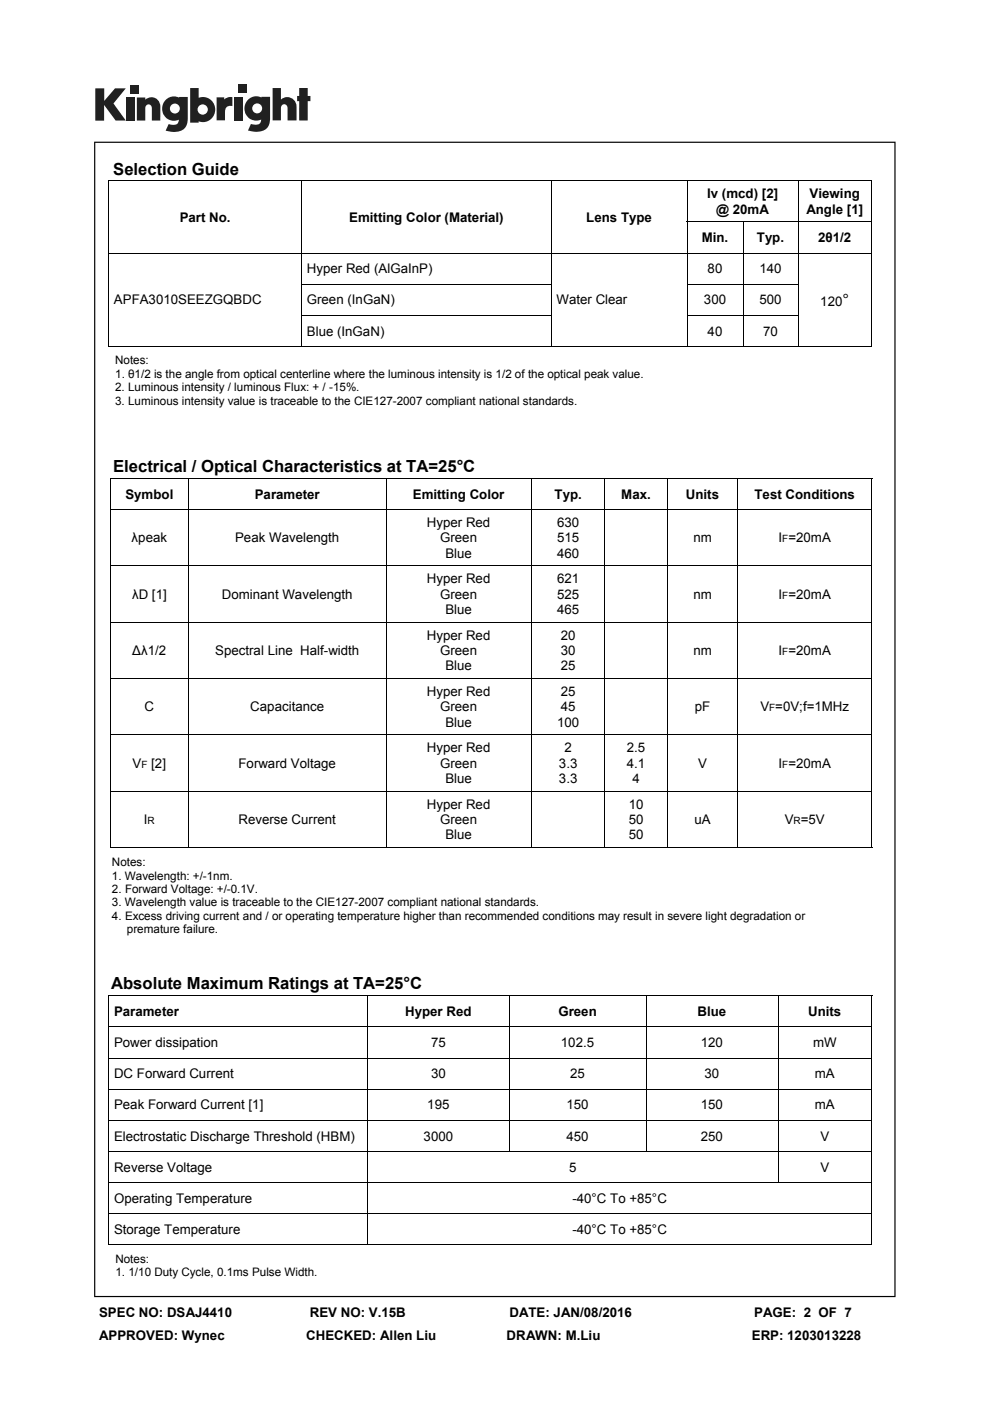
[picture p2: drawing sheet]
<svg xmlns="http://www.w3.org/2000/svg" width="210mm" height="297mm" viewBox="0 0 210 297" stroke-linecap="round" stroke-linejoin="round" font-family="sans-serif">
<defs><g id="words">
<g font-size="3.5">
<text x="24" y="37.1">Selection Guide</text>
<text x="178.7" y="64.8">°</text>
<text x="24" y="100">Electrical / Optical Characteristics at TA=25°C</text>
<text x="23.6" y="209.6">Absolute Maximum Ratings at TA=25°C</text>
</g>
<g font-size="2.8">
<text x="38.1" y="47">Part No.</text>
<text x="74.1" y="47">Emitting Color (Material)</text>
<text x="124.4" y="47">Lens Type</text>
<text x="150" y="42.1">Iv (mcd) [2]</text>
<text x="151.9" y="45.3">@ 20mA</text>
<text x="171" y="45.3">Angle [1]</text>
<text x="171.7" y="42.1">Viewing</text>
<text x="148.8" y="51.4">Min.</text>
<text x="160.5" y="51.4">Typ.</text>
<text x="173.5" y="51.4">2θ1/2</text>
<text x="65.1" y="57.9">Hyper Red (AlGaInP)</text>
<text x="150.1" y="57.9">80</text>
<text x="161.1" y="57.9">140</text>
<text x="24.2" y="64.5">APFA3010SEEZGQBDC</text>
<text x="65.1" y="64.5">Green (InGaN)</text>
<text x="118" y="64.5">Water Clear</text>
<text x="149.3" y="64.5">300</text>
<text x="161.1" y="64.5">500</text>
<text x="174" y="64.8">120</text>
<text x="65.1" y="71.1">Blue (InGaN)</text>
<text x="150.1" y="71.1">40</text>
<text x="161.9" y="71.1">70</text>
<text x="26.6" y="105.7">Symbol</text>
<text x="54" y="105.7">Parameter</text>
<text x="87.6" y="105.7">Emitting Color</text>
<text x="117.6" y="105.7">Typ.</text>
<text x="131.8" y="105.7">Max.</text>
<text x="145.5" y="105.7">Units</text>
<text x="160" y="105.7">Test Conditions</text>
<text x="90.6" y="111.7">Hyper Red</text>
<text x="118.2" y="111.7">630</text>
<text x="27.9" y="115">λpeak</text>
<text x="49.9" y="115">Peak Wavelength</text>
<text x="93.4" y="115">Green</text>
<text x="94.5" y="118.2">Blue</text>
<text x="118.2" y="115">515</text>
<text x="118.2" y="118.2">460</text>
<text x="147.1" y="115">nm</text>
<text x="165.1" y="115">I =20mA</text>
<text x="90.6" y="123.7">Hyper Red</text>
<text x="118.2" y="123.7">621</text>
<text x="28" y="126.9">λD [1]</text>
<text x="47.1" y="126.9">Dominant Wavelength</text>
<text x="93.4" y="126.9">Green</text>
<text x="94.5" y="130.2">Blue</text>
<text x="118.2" y="126.9">525</text>
<text x="118.2" y="130.2">465</text>
<text x="147.1" y="126.9">nm</text>
<text x="165.1" y="126.9">I =20mA</text>
<text x="90.6" y="135.6">Hyper Red</text>
<text x="118.9" y="135.6">20</text>
<text x="28.1" y="138.9">Δλ1/2</text>
<text x="45.7" y="138.9">Spectral Line Half-width</text>
<text x="93.4" y="138.9">Green</text>
<text x="94.5" y="142.1">Blue</text>
<text x="118.9" y="138.9">30</text>
<text x="118.9" y="142.1">25</text>
<text x="147.1" y="138.9">nm</text>
<text x="165.1" y="138.9">I =20mA</text>
<text x="90.6" y="147.6">Hyper Red</text>
<text x="118.9" y="147.6">25</text>
<text x="30.7" y="150.8">C</text>
<text x="53.1" y="150.8">Capacitance</text>
<text x="93.4" y="150.8">Green</text>
<text x="94.5" y="154.1">Blue</text>
<text x="118.2" y="154.1">100</text>
<text x="118.9" y="150.8">45</text>
<text x="147.4" y="150.8">pF</text>
<text x="161.3" y="150.8">V =0V;f=1MHz</text>
<text x="90.6" y="159.5">Hyper Red</text>
<text x="119.7" y="159.5">2</text>
<text x="133" y="159.5">2.5</text>
<text x="28.1" y="162.7">V</text>
<text x="32.1" y="162.7">[2]</text>
<text x="50.6" y="162.7">Forward Voltage</text>
<text x="93.4" y="162.7">Green</text>
<text x="94.5" y="166">Blue</text>
<text x="118.6" y="162.7">3.3</text>
<text x="118.6" y="166">3.3</text>
<text x="133" y="162.7">4.1</text>
<text x="134.1" y="166">4</text>
<text x="148.1" y="162.7">V</text>
<text x="165.1" y="162.7">I =20mA</text>
<text x="90.6" y="171.4">Hyper Red</text>
<text x="133.4" y="171.4">10</text>
<text x="30.5" y="174.7">I</text>
<text x="50.6" y="174.7">Reverse Current</text>
<text x="93.4" y="174.7">Green</text>
<text x="94.5" y="177.9">Blue</text>
<text x="133.4" y="174.7">50</text>
<text x="133.4" y="177.9">50</text>
<text x="147.3" y="174.7">uA</text>
<text x="166.4" y="174.7">V =5V</text>
<text x="24.2" y="215.4">Parameter</text>
<text x="85.9" y="215.4">Hyper Red</text>
<text x="118.4" y="215.4">Green</text>
<text x="148" y="215.4">Blue</text>
<text x="171.4" y="215.4">Units</text>
<text x="24.2" y="222">Power dissipation</text>
<text x="91.4" y="222">75</text>
<text x="119" y="222">102.5</text>
<text x="148.7" y="222">120</text>
<text x="172.4" y="222">mW</text>
<text x="24.2" y="228.6">DC Forward Current</text>
<text x="91.4" y="228.6">30</text>
<text x="120.9" y="228.6">25</text>
<text x="149.4" y="228.6">30</text>
<text x="172.8" y="228.6">mA</text>
<text x="24.2" y="235.2">Peak Forward Current [1]</text>
<text x="90.6" y="235.2">195</text>
<text x="120.2" y="235.2">150</text>
<text x="148.7" y="235.2">150</text>
<text x="172.8" y="235.2">mA</text>
<text x="24.2" y="241.8">Electrostatic Discharge Threshold (HBM)</text>
<text x="89.9" y="241.8">3000</text>
<text x="120.2" y="241.8">450</text>
<text x="148.7" y="241.8">250</text>
<text x="174" y="241.8">V</text>
<text x="24.2" y="248.4">Reverse Voltage</text>
<text x="120.7" y="248.4">5</text>
<text x="174" y="248.4">V</text>
<text x="24.2" y="255">Operating Temperature</text>
<text x="121.4" y="255">-40°C To +85°C</text>
<text x="24.2" y="261.6">Storage Temperature</text>
<text x="121.4" y="261.6">-40°C To +85°C</text>
<text x="21" y="279.2">SPEC NO: DSAJ4410</text>
<text x="65.7" y="279.2">REV NO: V.15B</text>
<text x="108.1" y="279.2">DATE: JAN/08/2016</text>
<text x="159.9" y="279.2">PAGE: 2 OF 7</text>
<text x="21" y="284.1">APPROVED: Wynec</text>
<text x="65" y="284.1">CHECKED: Allen Liu</text>
<text x="107.5" y="284.1">DRAWN: M.Liu</text>
<text x="159.5" y="284.1">ERP: 1203013228</text>
</g>
<g font-size="2.5">
<text x="24.4" y="77.3">Notes:</text>
<text x="24.4" y="80.1">1. θ1/2 is the angle from optical centerline where the luminous intensity is 1/2 of the optical peak value.</text>
<text x="24.4" y="82.9">2. Luminous intensity / luminous Flux: + / -15%.</text>
<text x="24.4" y="85.8">3. Luminous intensity value is traceable to the CIE127-2007 compliant national standards.</text>
<text x="23.7" y="183.7">Notes:</text>
<text x="23.7" y="186.5">1. Wavelength: +/-1nm.</text>
<text x="23.7" y="189.3">2. Forward Voltage: +/-0.1V.</text>
<text x="23.7" y="192.2">3. Wavelength value is traceable to the CIE127-2007 compliant national standards.</text>
<text x="23.7" y="195">4. Excess driving current and / or operating temperature higher than recommended conditions may result in severe light degradation or</text>
<text x="26.9" y="197.9">premature failure.</text>
<text x="24.5" y="267.7">Notes:</text>
<text x="24.5" y="270.6">1. 1/10 Duty Cycle, 0.1ms Pulse Width.</text>
</g>
<g font-size="2.1">
<text x="165.9" y="115">F</text>
<text x="165.9" y="126.9">F</text>
<text x="165.9" y="138.9">F</text>
<text x="163.2" y="150.8">F</text>
<text x="30" y="162.7">F</text>
<text x="165.9" y="162.7">F</text>
<text x="31.3" y="174.7">R</text>
<text x="168.3" y="174.7">R</text>
</g>
</g></defs>
<g fill="#231f20">
<path d="M20.2 18.7h1.9v2.7l2.3-2.7h2.3l-2.6 3.2 2.6 3.7h-2.2l-2.4-3.3v3.3h-1.9z"/>
<path d="M26.7 20.7h1.8v4.9h-1.8z"/>
<path d="M49.6 20.7h1.8v4.9h-1.8z"/>
<path d="M27.6 18h1.8v1.8h-1.8z"/>
<path d="M50.6 17.9h1.8v1.8h-1.8z"/>
<path d="M29 20.7h1.8v.4a1.9 1.9 0 0 1 2.2-.3 1.9 1.9 0 0 1 1 2v2.8h-1.8v-2.7a.7 .7 0 0 0-.7-.8 .7 .7 0 0 0-.7 .8v2.7h-1.8z"/>
<path d="M45.9 20.6h1.7v.5a2.02 2.02 0 0 1 1.7-.5v1.9h-.2a1.12 1.12 0 0 0-1.4 1.3v1.7h-1.8z"/>
<path d="M57.8 18.7h1.8v2.4a1.98 1.98 0 0 1 2.2-.3 1.98 1.98 0 0 1 1.1 2v2.7h-1.9v-2.6a.7 .7 0 0 0-.7-.8 .7 .7 0 0 0-.7 .8v2.6h-1.8z"/>
<path d="M63.5 18.7h1.8v1.6h.5v1.1h-.5v4.1h-1.8v-4.1h-.5v-1.1h.5z"/>
<path d="M40.3 18.7v7.3h1.8v-.3a2.63 2.63 0 0 0 3.5-2.5 2.63 2.63 0 0 0-3.5-2.5v-2zM41.9 23.2a1.1 1.1 0 0 1 2.2 0 1.1 1.1 0 0 1-2.2 0z"/>
<path d="M35.3 21a2.56 2.56 0 0 0-.6 3.3 2.56 2.56 0 0 0 3.2 1.1 1.09 1.09 0 0 1-1.5 1.1l-.6-.2-.7 1.4a5.3 5.3 0 0 0 3.8-.2 2.69 2.69 0 0 0 .9-2.4v-4.5h-1.8v.1l-.8-.2a2.44 2.44 0 0 0-1.9 .5zM36 23a1.06 1.06 0 0 1 2.1 0 1.06 1.06 0 0 1-2.1 0z"/>
<path d="M52.8 21a2.56 2.56 0 0 0-.6 3.3 2.56 2.56 0 0 0 3.2 1 1.09 1.09 0 0 1-1.5 1.1l-.7-.1-.6 1.4a5.3 5.3 0 0 0 3.7-.3 2.69 2.69 0 0 0 1-2.3v-4.6h-1.8v.2l-.9-.3a2.44 2.44 0 0 0-1.8 .6zM53.5 23a1.06 1.06 0 0 1 2.1 0 1.06 1.06 0 0 1-2.1 0z"/>
</g>
<path d="M20 30v245h169.9v-245zM20.2 30.3h169.5v244.5h-169.5z" fill="#000"/>
<g fill="none" stroke="#000" stroke-width=".21">
<path d="M23 38.4h161.9M23.1 38.3v35.1M64 38.4v15.2M117 38.4v15.2M145.7 38.4v8.6M169.3 38.4v8.6M184.8 38.3v35.1M23.2 53.7h161.5M64 53.7v6.5M117 53.7v6.5M145.6 47.1h39.1M145.7 47.1v6.5"/>
<path d="M145.7 53.7v6.5M157.6 47.1v6.5M157.6 53.7v6.5M169.3 47.1v6.5M169.3 53.7v6.5M23 73.5h161.9M63.9 60.3h53.2M63.9 66.9h53.2M64 60.3v6.5M64 66.9v6.5M117 60.3v6.5M117 66.9v6.5"/>
<path d="M145.6 60.3h23.8M145.6 66.9h23.8M145.7 60.3v6.5M145.7 66.9v6.5M157.6 60.3v6.5M157.6 67v6.4M169.3 60.3v6.5M169.3 66.9v6.5M23.3 101.4h161.7M23.4 101.3v78.3M23.5 108h161.3M23.5 120h161.3"/>
<path d="M40 101.5v6.4M40 108.1v11.8M81.9 101.5v6.4M81.9 108.1v11.8M112.7 101.5v6.4M112.7 108.1v11.8M128.3 101.5v6.4M128.3 108.1v11.8M141.6 101.5v6.4M141.6 108.1v11.8M156.5 101.5v6.4M156.5 108.1v11.8"/>
<path d="M184.9 101.3v78.3M23.5 131.9h161.3M40 120.1v11.7M40 132v11.8M81.9 120.1v11.7M81.9 132v11.8M112.7 120.1v11.7M112.7 132v11.8M128.3 120.1v11.7M128.3 132v11.8M141.6 120.1v11.7M141.6 132v11.8"/>
<path d="M156.5 120.1v11.7M156.5 132v11.8M23.5 143.9h161.3M23.5 155.8h161.3M40 144v11.7M40 155.9v11.8M81.9 144v11.7M81.9 155.9v11.8M112.7 144v11.7M112.7 155.9v11.8M128.3 144v11.7M128.3 155.9v11.8"/>
<path d="M141.6 144v11.7M141.6 155.9v11.8M156.5 144v11.7M156.5 155.9v11.8M23.3 179.7h161.7M23.5 167.8h161.3M40 167.8v11.8M81.9 167.8v11.8M112.7 167.8v11.8M128.3 167.8v11.8M141.6 167.8v11.8M156.5 167.8v11.8"/>
<path d="M23 211.1h162M23.1 211v52.9M23.2 217.7h161.6M78 211.2v6.4M78 217.8v6.4M108 211.2v6.4M108 217.8v6.4M137 211.2v6.4M137 217.8v6.4M165 211.2v6.4M165 217.8v6.4M184.9 211v52.9"/>
<path d="M23.2 224.3h161.6M23.2 230.9h161.6M23.2 237.5h161.6M78 224.4v6.4M78 231v6.4M78 237.6v6.5M108 224.4v6.4M108 231v6.4M108 237.6v6.5M137 224.4v6.4M137 231v6.4M137 237.6v6.5"/>
<path d="M165 224.4v6.4M165 231v6.4M165 237.6v6.5M23.2 244.1h161.6M23.2 250.8h161.6M23.2 257.4h161.6M78 244.2v6.5M78 250.8v6.5M78 257.5v6.4M165 244.2v6.5M23 264h162"/>
</g>
<use href="#words"/>
</svg>
